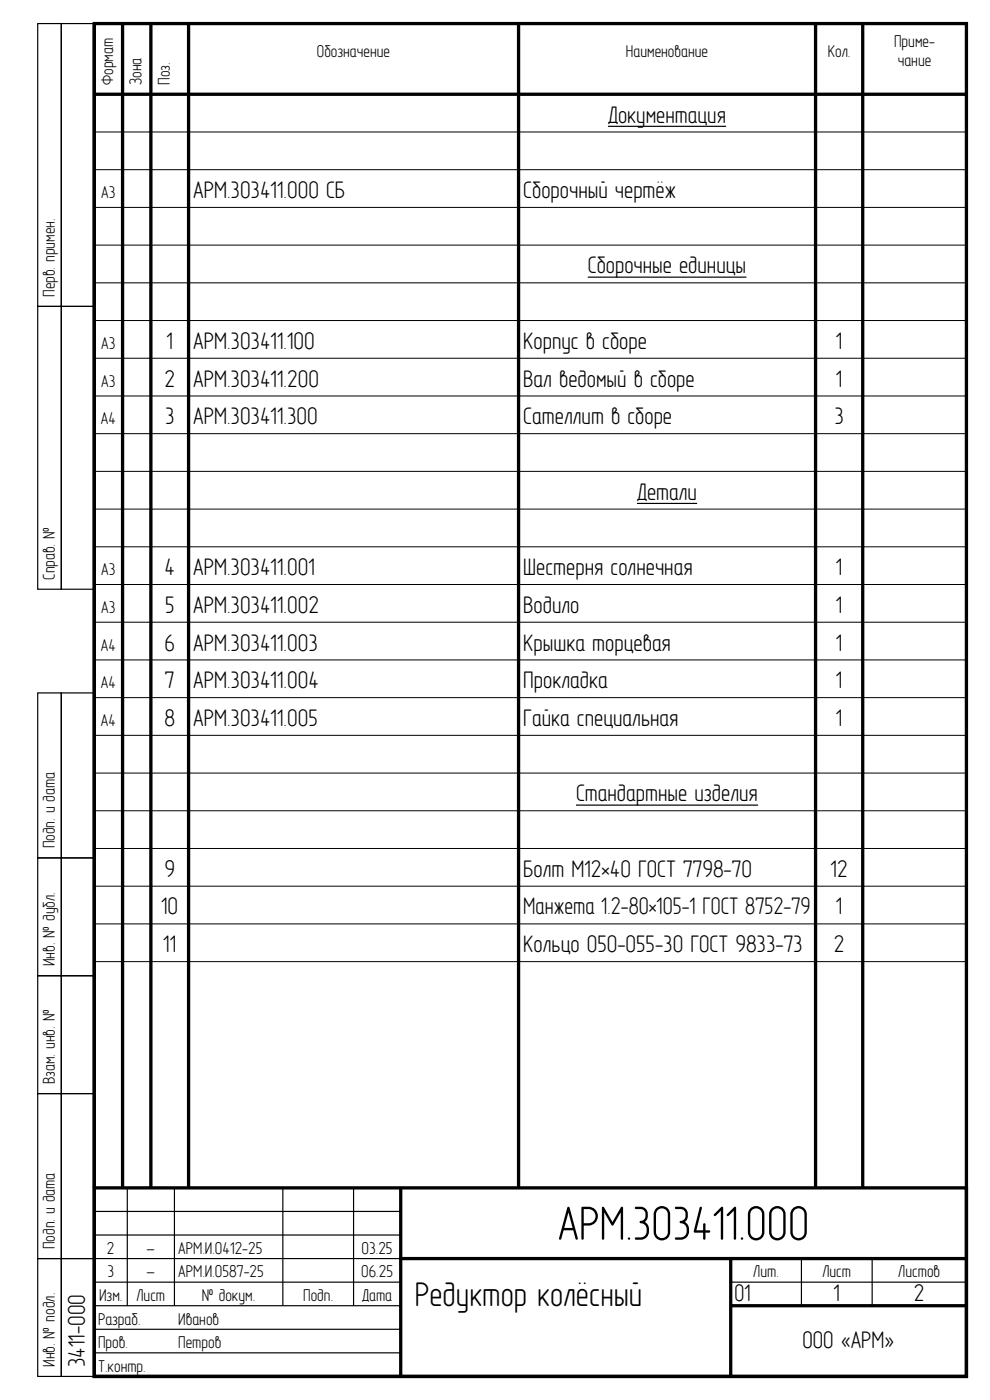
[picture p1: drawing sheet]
<svg xmlns="http://www.w3.org/2000/svg" width="210mm" height="297mm" viewBox="0 0 210 297" stroke-linecap="round" stroke-linejoin="round" font-family="sans-serif">
<defs><g id="words">
<text font-size="11" x="118.3" y="263">АРМ.303411.000</text>
<text font-size="7.9" x="88" y="277">Редуктор колёсный</text>
<g font-size="5.5">
<text x="129" y="26">Документация</text>
<text x="41" y="42">АРМ.303411.000 СБ</text>
<text x="111" y="42">Сборочный чертёж</text>
<text x="124.7" y="58">Сборочные единицы</text>
<text x="35.3" y="74">1</text>
<text x="41" y="74">АРМ.303411.100</text>
<text x="111" y="74">Корпус в сборе</text>
<text x="177.3" y="74">1</text>
<text x="34.9" y="82">2</text>
<text x="41" y="82">АРМ.303411.200</text>
<text x="111" y="82">Вал ведомый в сборе</text>
<text x="177.3" y="82">1</text>
<text x="35" y="90">3</text>
<text x="41" y="90">АРМ.303411.300</text>
<text x="111" y="90">Сателлит в сборе</text>
<text x="177" y="90">3</text>
<text x="135.1" y="106">Детали</text>
<text x="34.9" y="122">4</text>
<text x="41" y="122">АРМ.303411.001</text>
<text x="111" y="122">Шестерня солнечная</text>
<text x="177.3" y="122">1</text>
<text x="35" y="130">5</text>
<text x="41" y="130">АРМ.303411.002</text>
<text x="111" y="130">Водило</text>
<text x="177.3" y="130">1</text>
<text x="34.9" y="138">6</text>
<text x="41" y="138">АРМ.303411.003</text>
<text x="111" y="138">Крышка торцевая</text>
<text x="177.3" y="138">1</text>
<text x="35" y="146">7</text>
<text x="41" y="146">АРМ.303411.004</text>
<text x="111" y="146">Прокладка</text>
<text x="177.3" y="146">1</text>
<text x="34.9" y="154">8</text>
<text x="41" y="154">АРМ.303411.005</text>
<text x="111" y="154">Гайка специальная</text>
<text x="177.3" y="154">1</text>
<text x="122.2" y="170">Стандартные изделия</text>
<text x="34.9" y="186">9</text>
<text x="111" y="186">Болт М12×40 ГОСТ 7798-70</text>
<text x="176.2" y="186">12</text>
<text x="34.2" y="194">10</text>
<text x="111" y="194">Манжета 1.2-80×105-1 ГОСТ 8752-79</text>
<text x="177.3" y="194">1</text>
<text x="34.6" y="202">11</text>
<text x="111" y="202">Кольцо 050-055-30 ГОСТ 9833-73</text>
<text x="176.9" y="202">2</text>
<text x="155.8" y="276">О1</text>
<text x="176.8" y="276">1</text>
<text x="193.9" y="276">2</text>
<text x="170.2" y="286">ООО «АРМ»</text>
<text x="18" y="290" transform="rotate(-90 18 290)">3411-000</text>
</g>
<g font-size="3.9">
<text x="67.2" y="12">Обозначение</text>
<text x="132.8" y="12">Наименование</text>
<text x="175.6" y="12">Кол.</text>
<text x="189.7" y="10">Приме-</text>
<text x="190.4" y="14">чание</text>
<text x="24" y="18" transform="rotate(-90 24 18)">Формат</text>
<text x="30" y="18" transform="rotate(-90 30 18)">Зона</text>
<text x="36" y="18" transform="rotate(-90 36 18)">Поз.</text>
<text x="21.5" y="42">А3</text>
<text x="11.6" y="63" transform="rotate(-90 11.6 63)">Перв. примен.</text>
<text x="21.5" y="74">А3</text>
<text x="21.5" y="82">А3</text>
<text x="21.4" y="90">А4</text>
<text x="11.6" y="123" transform="rotate(-90 11.6 123)">Справ. №</text>
<text x="21.5" y="122">А3</text>
<text x="21.5" y="130">А3</text>
<text x="21.4" y="138">А4</text>
<text x="21.4" y="146">А4</text>
<text x="21.4" y="154">А4</text>
<text x="11.6" y="180" transform="rotate(-90 11.6 180)">Подп. и дата</text>
<text x="11.6" y="205" transform="rotate(-90 11.6 205)">Инв. № дубл.</text>
<text x="11.6" y="230" transform="rotate(-90 11.6 230)">Взам. инв. №</text>
<text x="11.6" y="265" transform="rotate(-90 11.6 265)">Подп. и дата</text>
<text x="22.7" y="266">2</text>
<text x="31.1" y="266">—</text>
<text x="37.8" y="266">АРМ.И.0412-25</text>
<text x="76.7" y="266">03.25</text>
<text x="22.8" y="271">3</text>
<text x="31.1" y="271">—</text>
<text x="37.8" y="271">АРМ.И.0587-25</text>
<text x="76.6" y="271">06.25</text>
<text x="159.8" y="271">Лит.</text>
<text x="174.4" y="271">Лист</text>
<text x="190.5" y="271">Листов</text>
<text x="20.8" y="281">Разраб.</text>
<text x="21" y="276">Изм.</text>
<text x="28.9" y="276">Лист</text>
<text x="37.8" y="281">Иванов</text>
<text x="42.8" y="276">№ докум.</text>
<text x="64.3" y="276">Подп.</text>
<text x="76.8" y="276">Дата</text>
<text x="20.8" y="286">Пров.</text>
<text x="37.8" y="286">Петров</text>
<text x="11.6" y="290" transform="rotate(-90 11.6 290)">Инв. № подл.</text>
<text x="20.8" y="291">Т.контр.</text>
</g>
</g></defs>
<g fill="none" stroke="#000" stroke-width=".7" stroke-linecap="butt">
<path d="M20 5h185v287h-185zM20 20h185M20 5v247M26 5v247M32 5v247M40 5v247M110 5v247M173 5v247M183 5v247M20 252h185v40h-185zM85 252v40M85 267h120"/>
<path d="M155 267v25M155 277h50"/>
</g>
<g fill="none" stroke="#000" stroke-width=".25">
<path d="M8 5h5v60h-5zM13 5h7v60h-7zM129 26.8h25M124.7 58.8h33.6M8 65h5v60h-5zM13 65h7v60h-7zM135.1 106.8h12.8M8 147h5v35h-5zM13 147h7v35h-7zM122.2 170.8h38.6M8 182h5v25h-5zM13 182h7v25h-7z"/>
<path d="M8 207h5v25h-5zM13 207h7v25h-7zM8 232h5v35h-5zM13 232h7v35h-7zM20 257h65M27 252v25M37 252v25M60 252v25M75 252v25M8 267h5v25h-5zM13 267h7v25h-7zM20 262h65"/>
<path d="M20 267h65M20 272h65M20 277h65M155 272h50M170 267v10M185 267v10M20 282h65M20 287h65"/>
</g>
<g fill="none" stroke="#000" stroke-width=".21">
<path d="M20 28h185M20 36h185M20 44h185M20 52h185M20 60h185M20 68h185M20 76h185M20 84h185M20 92h185M20 100h185M20 108h185M20 116h185"/>
<path d="M20 124h185M20 132h185M20 140h185M20 148h185M20 156h185M20 164h185M20 172h185M20 180h185M20 188h185M20 196h185M20 204h185"/>
</g>
<use href="#words"/>
</svg>
